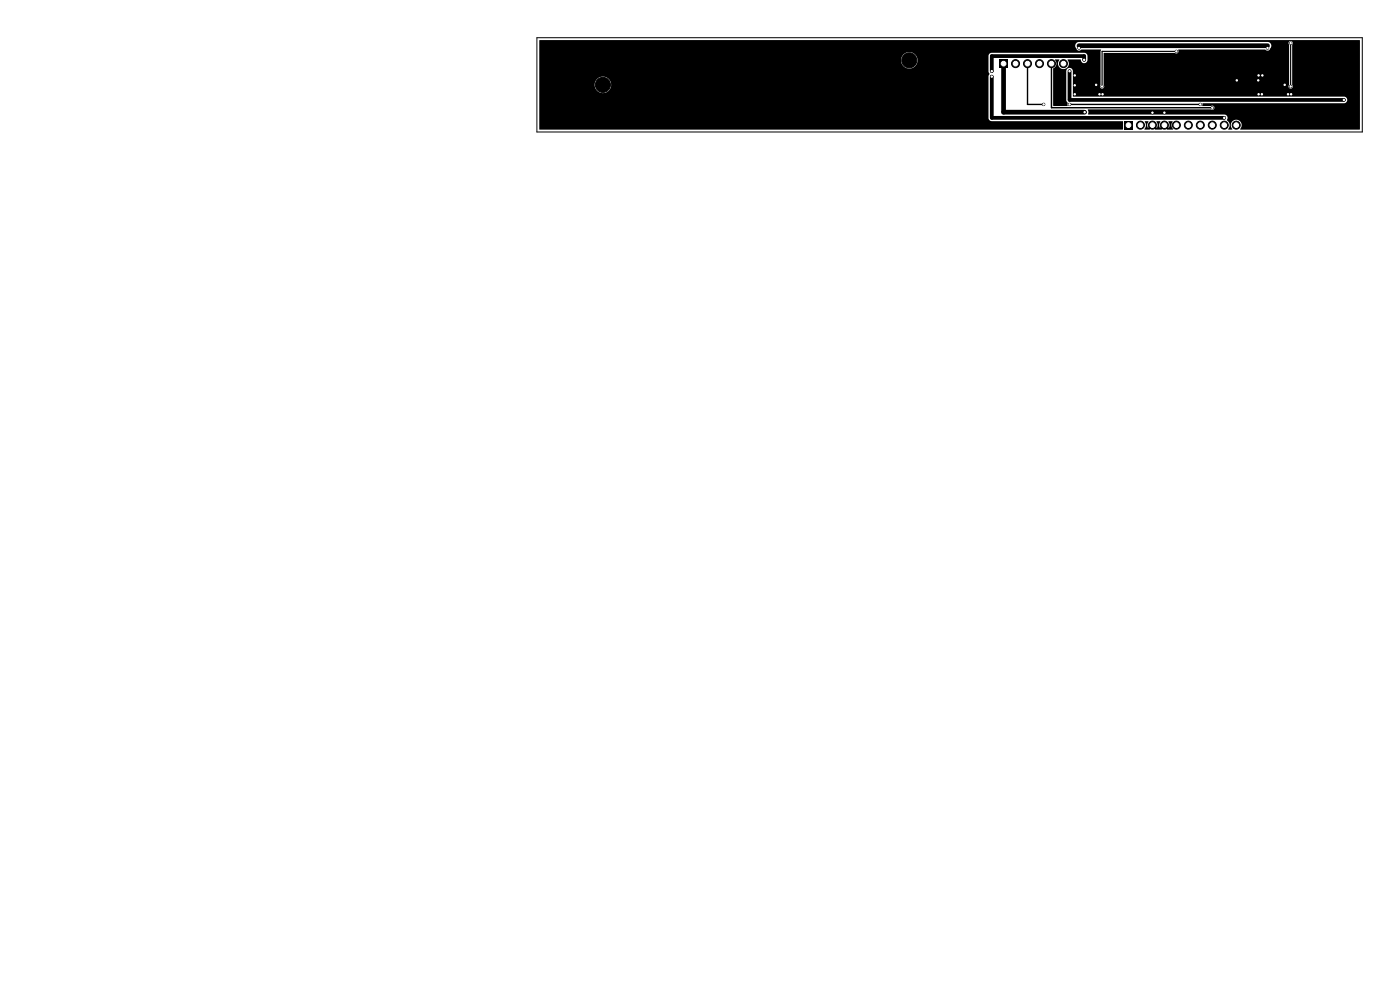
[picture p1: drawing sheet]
<svg xmlns="http://www.w3.org/2000/svg" width="297mm" height="210mm" viewBox="0 0 297 210" stroke-linecap="round" stroke-linejoin="round" font-family="sans-serif">
<path d="M114.4 8.5l174.1 .1v.5l-14.3-.1a.46 .46 0 0 0-.7-.2 .46 .46 0 0 0 0 .7v.1h-3.8l-.2-.4-.5-.3h-40.2a.92 .92 0 0 0-.7 1 .92 .92 0 0 0 1 .8l.3-.2 4.2 .1-.1 .3v7.1a.47 .47 0 0 0 0 .7 .47 .47 0 0 0 .6 0 .47 .47 0 0 0 0-.7l.1-6.8h15a.52 .52 0 0 0 .7 0 .52 .52 0 0 0 .1-.7h18.4a.66 .66 0 0 0 .7 .2 .66 .66 0 0 0 .5-.5l.1-.6h3.8v8.4a.47 .47 0 0 0 0 .7 .47 .47 0 0 0 .6 0 .47 .47 0 0 0 0-.7v-8.5l.2-.4h14.2v18.3h-25.4a1.19 1.19 0 0 0 0-1.6 1.19 1.19 0 0 0-1.7-.1 1.19 1.19 0 0 0 0 1.7l-.8 .1-.1-.1a1.35 1.35 0 0 0-.2-2v-.1a.7 .7 0 0 0-.5-1h-28.9l-.1-1v-.1h26.1a.46 .46 0 0 0 .6-.1 .46 .46 0 0 0 0-.6 .46 .46 0 0 0-.6 0h-1.8v-.5l30.2-.1a.7 .7 0 0 0 .5-.8 .7 .7 0 0 0-.6-.6h-57.5l-.1-5.6a.7 .7 0 0 0-.8-.5 .7 .7 0 0 0-.6 .6v6.3l.3 .5v.6l-3 .1-.1-8a1.2 1.2 0 0 0 .4-1.9h.9a1.19 1.19 0 0 0 0 1.7 1.19 1.19 0 0 0 1.7 0 1.19 1.19 0 0 0 .1-1.6l2.7-.1a.74 .74 0 0 0 .7 .8 .74 .74 0 0 0 .8-.6v-1.1l-.3-.3-.3-.2h-19.8l-.5 .4-.1 1.1h-15l-.1-.2a1.75 1.75 0 0 0-2.8-1.1 1.75 1.75 0 0 0 .4 3 1.75 1.75 0 0 0 2.5-1.7h15l.1 2.7a.34 .34 0 0 1 .1 .4 .34 .34 0 0 1-.2 .2v1.9h-80l-.1-.2a1.75 1.75 0 0 0-2.8-1.1 1.75 1.75 0 0 0 .4 3 1.75 1.75 0 0 0 2.5-1.7h80v7.2l.2 .3 .3 .3h28l.1 1.7-123.8 .1zM212.1 12.7h1.7v1.7h-1.7zM238.6 25.7h1.7v1.7h-1.7zM242.9 25.7l.7 .1a1.16 1.16 0 0 0-.1 1.3l.5-.4 .4 .3-.5 .5h-1.1a1.72 1.72 0 0 0 .1-1.8zM245.4 25.7l.8 .1a1.16 1.16 0 0 0-.1 1.3l.4-.4 .4 .3-.5 .5h-1.3l-.5-.5 .4-.3 .4 .4a1.51 1.51 0 0 0 0-1.4zM247.9 25.7l.9 .1a1.3 1.3 0 0 0 0 1.7h-1.2l-.4-.5 .3-.3 .5 .4a1.51 1.51 0 0 0-.1-1.4z" fill="#000"/>
<g fill="#000" stroke="#000" stroke-width=".21">
<circle cx="127.9" cy="18" r="1.6"/>
<circle cx="192.9" cy="12.8" r="1.6"/>
<circle cx="210.4" cy="15.1" r=".25"/>
<circle cx="210.4" cy="16.2" r=".25"/>
<circle cx="215.4" cy="13.5" r=".85"/>
<circle cx="218" cy="13.5" r=".85"/>
<circle cx="220.5" cy="13.5" r=".85"/>
<circle cx="223.1" cy="13.5" r=".85"/>
<circle cx="225.6" cy="13.5" r=".85"/>
<circle cx="226.9" cy="15.1" r=".25"/>
<circle cx="228" cy="18.1" r=".25"/>
<circle cx="228" cy="16" r=".25"/>
<circle cx="228.9" cy="10.2" r=".25"/>
<circle cx="230" cy="12.7" r=".25"/>
<circle cx="232.5" cy="18" r=".25"/>
<circle cx="233.8" cy="18.3" r=".25"/>
<circle cx="233.9" cy="20" r=".25"/>
<circle cx="249.6" cy="10.9" r=".25"/>
<circle cx="262.4" cy="17" r=".25"/>
<circle cx="266.9" cy="17.1" r=".25"/>
<circle cx="267" cy="20" r=".25"/>
<circle cx="267" cy="16" r=".25"/>
<circle cx="267.8" cy="16" r=".25"/>
<circle cx="268.9" cy="10.2" r=".25"/>
<circle cx="272.5" cy="18" r=".25"/>
<circle cx="273.8" cy="18.3" r=".25"/>
<circle cx="273.8" cy="9.1" r=".25"/>
<circle cx="221.4" cy="22.1" r=".25"/>
<circle cx="226.9" cy="22.1" r=".25"/>
<circle cx="228" cy="20" r=".25"/>
<circle cx="230.1" cy="23.8" r=".25"/>
<circle cx="233.3" cy="20" r=".25"/>
<circle cx="241.9" cy="26.5" r=".85"/>
<circle cx="244.5" cy="26.5" r=".85"/>
<circle cx="244.5" cy="23.9" r=".25"/>
<circle cx="247" cy="26.5" r=".85"/>
<circle cx="247" cy="23.9" r=".25"/>
<circle cx="249.6" cy="26.5" r=".85"/>
<circle cx="252.1" cy="26.5" r=".85"/>
<circle cx="254.6" cy="22.2" r=".25"/>
<circle cx="254.6" cy="26.5" r=".85"/>
<circle cx="257.2" cy="22.9" r=".25"/>
<circle cx="257.2" cy="26.5" r=".85"/>
<circle cx="259.7" cy="25" r=".25"/>
<circle cx="259.7" cy="26.5" r=".85"/>
<circle cx="262.3" cy="26.5" r=".85"/>
<circle cx="267.7" cy="20" r=".25"/>
<circle cx="273.3" cy="20" r=".25"/>
<circle cx="273.9" cy="20" r=".25"/>
<circle cx="285.1" cy="21.2" r=".25"/>
</g>
<path d="M212.9 13.5v10.3h17.2M228.9 9.7h40" fill="none" stroke="#000" stroke-width="1"/>
<path d="M249.6 10.9h-15.8v7.5M273.8 9.2v9.2" fill="none" stroke="#000" stroke-width=".25"/>
<path d="M218 13.5v8.7h3.4M223.1 13.5v9.4h34.1M226.9 22.2h27.7" fill="none" stroke="#000" stroke-width=".3"/>
<path d="M210.4 16.3v8.7h49.3M226.9 15.1v6.1h58.2M230 12.7v-.8h-19.6v3.2" fill="none" stroke="#000" stroke-width=".8"/>
<path d="M113.9 8h175.1v20h-175.1z" fill="none" stroke="#000" stroke-width=".21"/>
<g fill="#fff" stroke="#fff" stroke-width=".21">
<circle cx="267.7" cy="20" r=".15"/>
<circle cx="244.5" cy="23.9" r=".15"/>
<circle cx="233.3" cy="20" r=".15"/>
<circle cx="232.5" cy="18" r=".15"/>
<circle cx="273.9" cy="20" r=".15"/>
<circle cx="266.9" cy="17.1" r=".15"/>
<circle cx="272.5" cy="18" r=".15"/>
<circle cx="228" cy="20" r=".15"/>
<circle cx="267.8" cy="16" r=".15"/>
<circle cx="267" cy="20" r=".15"/>
<circle cx="247" cy="23.9" r=".15"/>
<circle cx="233.9" cy="20" r=".15"/>
<circle cx="267" cy="16" r=".15"/>
<circle cx="262.4" cy="17" r=".15"/>
<circle cx="228" cy="16" r=".15"/>
<circle cx="228" cy="18.1" r=".15"/>
<circle cx="273.3" cy="20" r=".15"/>
<circle cx="228.9" cy="10.2" r=".15"/>
<circle cx="268.9" cy="10.2" r=".15"/>
<circle cx="249.6" cy="10.9" r=".15"/>
<circle cx="233.8" cy="18.4" r=".15"/>
<circle cx="273.8" cy="9.2" r=".15"/>
<circle cx="273.8" cy="18.4" r=".15"/>
<circle cx="226.9" cy="22.1" r=".15"/>
<circle cx="254.6" cy="22.1" r=".15"/>
<circle cx="221.4" cy="22.1" r=".15"/>
<circle cx="257.2" cy="22.8" r=".15"/>
<circle cx="259.7" cy="25" r=".15"/>
<circle cx="210.4" cy="16.3" r=".15"/>
<circle cx="230.1" cy="23.8" r=".15"/>
<circle cx="230" cy="12.7" r=".15"/>
<circle cx="210.4" cy="15.1" r=".15"/>
<circle cx="226.9" cy="15.1" r=".15"/>
<circle cx="285.1" cy="21.2" r=".15"/>
<circle cx="239.4" cy="26.5" r=".5"/>
<circle cx="241.9" cy="26.5" r=".5"/>
<circle cx="244.5" cy="26.5" r=".5"/>
<circle cx="247" cy="26.5" r=".5"/>
<circle cx="249.6" cy="26.5" r=".5"/>
<circle cx="252.1" cy="26.5" r=".5"/>
<circle cx="254.6" cy="26.5" r=".5"/>
<circle cx="257.2" cy="26.5" r=".5"/>
<circle cx="259.7" cy="26.5" r=".5"/>
<circle cx="262.3" cy="26.5" r=".5"/>
<circle cx="212.9" cy="13.5" r=".5"/>
<circle cx="215.4" cy="13.5" r=".5"/>
<circle cx="218" cy="13.5" r=".5"/>
<circle cx="220.5" cy="13.5" r=".5"/>
<circle cx="223.1" cy="13.5" r=".5"/>
<circle cx="225.6" cy="13.5" r=".5"/>
</g>
</svg>
